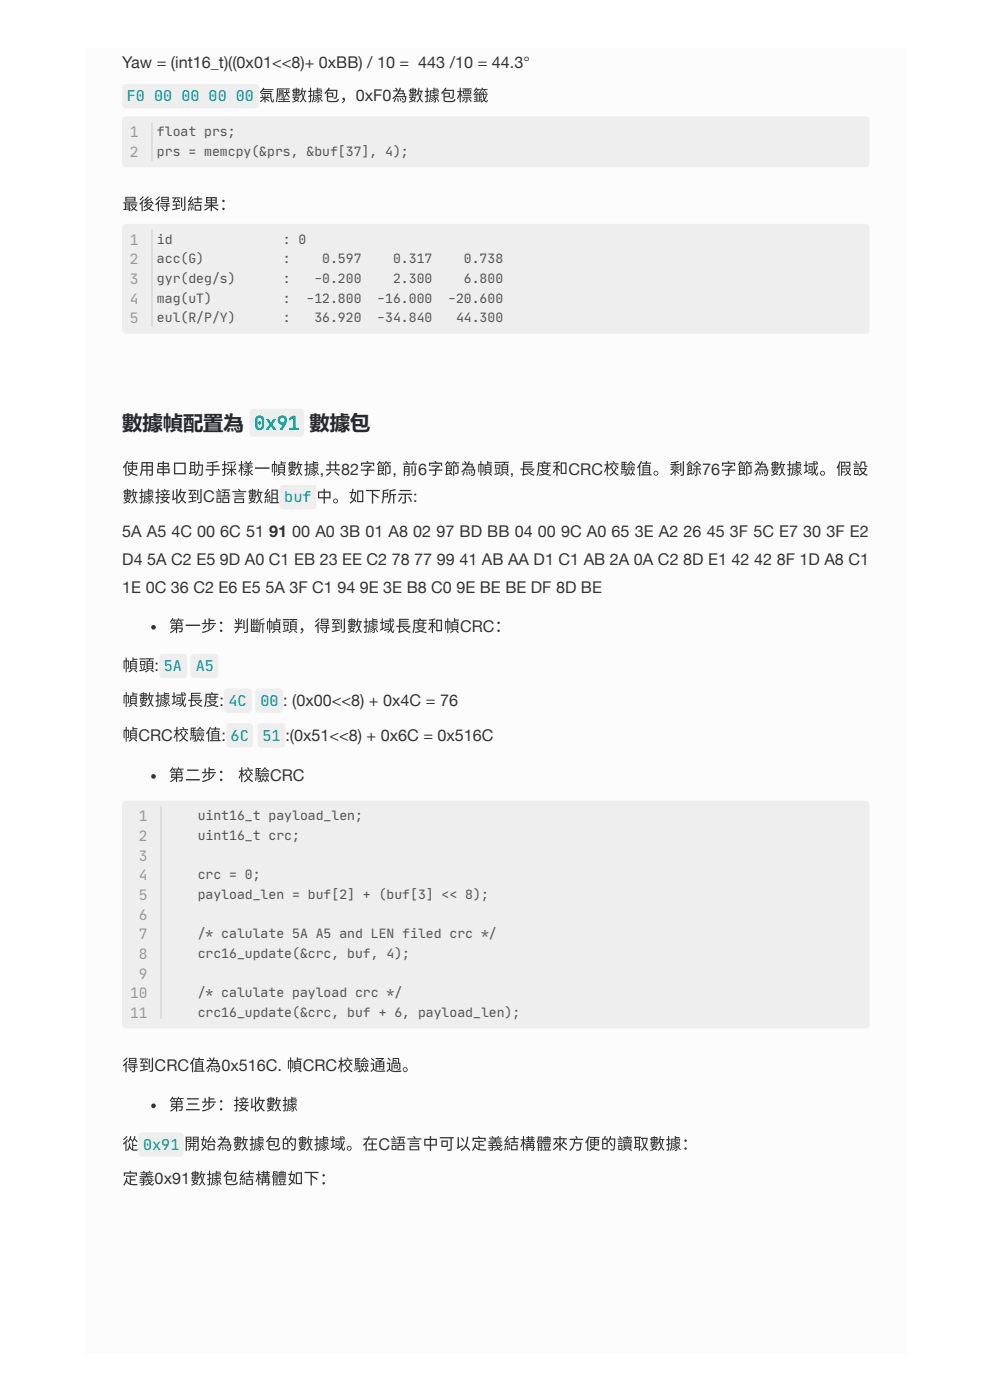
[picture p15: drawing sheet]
<svg xmlns="http://www.w3.org/2000/svg" width="210mm" height="297mm" viewBox="0 0 210 297" stroke-linecap="round" stroke-linejoin="round" font-family="sans-serif">
<defs><g id="words">
<g font-size="4.3" fill="#262a30">
<text x="25.9" y="91.2">數據幀配置為</text>
<text x="65.6" y="91.2">數據包</text>
</g>
<g font-size="3.4" fill="#333">
<text x="25.9" y="14.4">Yaw = (int16_t)((0x01&lt;&lt;8)+ 0xBB) / 10 = 443 /10 = 44.3°</text>
<text x="25.9" y="44.6">最後得到結果：</text>
<text x="25.9" y="100.7">使⽤串⼝助⼿採樣⼀幀數據,共82字節, 前6字節為幀頭, ⻑度和CRC校驗值。剩餘76字節為數據域。假設</text>
<text x="25.9" y="106.6">數據接收到C語⾔數組</text>
<text x="25.9" y="114">5A A5</text>
<text x="36.3" y="114">4C 00</text>
<text x="46.7" y="114">6C 51</text>
<text x="57.1" y="114">91</text>
<text x="62" y="114">00 A0</text>
<text x="72.1" y="114">3B 01 A8</text>
<text x="87.6" y="114">02</text>
<text x="92.5" y="114">97 BD BB 04</text>
<text x="114" y="114">00</text>
<text x="118.9" y="114">9C A0</text>
<text x="129.7" y="114">65</text>
<text x="134.6" y="114">3E A2</text>
<text x="144.9" y="114">26</text>
<text x="149.8" y="114">45</text>
<text x="154.7" y="114">3F 5C E7</text>
<text x="170.3" y="114">30</text>
<text x="175.2" y="114">3F E2</text>
<text x="25.9" y="119.8">D4</text>
<text x="31.2" y="119.8">5A C2 E5</text>
<text x="46.6" y="119.8">9D A0 C1 EB 23 EE C2</text>
<text x="83.1" y="119.8">78</text>
<text x="87.8" y="119.8">77</text>
<text x="92.6" y="119.8">99</text>
<text x="97.4" y="119.8">41 AB AA D1 C1 AB 2A 0A C2</text>
<text x="144.8" y="119.8">8D E1</text>
<text x="155.1" y="119.8">42</text>
<text x="159.9" y="119.8">42</text>
<text x="164.7" y="119.8">8F 1D A8 C1</text>
<text x="25.9" y="125.7">1E 0C 36 C2 E6 E5</text>
<text x="56.3" y="125.7">5A 3F C1</text>
<text x="71.5" y="125.7">94</text>
<text x="76.3" y="125.7">9E 3E B8 C0</text>
<text x="96.8" y="125.7">9E BE BE DF 8D BE</text>
<text x="35.7" y="134.1">第⼀步：判斷幀頭，得到數據域⻑度和幀CRC：</text>
<text x="25.9" y="142.4">幀頭:</text>
<text x="25.9" y="149.8">幀數據域⻑度:</text>
<text x="60.1" y="149.8">:</text>
<text x="62" y="149.8">(0x00&lt;&lt;8) + 0x4C = 76</text>
<text x="25.9" y="157.1">幀CRC校驗值:</text>
<text x="61.4" y="157.1">(0x51&lt;&lt;8) + 0x6C = 0x516C</text>
<text x="35.7" y="165.7">第⼆步： 校驗CRC</text>
<text x="25.9" y="227.2">得到CRC值為0x516C. 幀CRC校驗通過。</text>
<text x="35.7" y="235.6">第三步：接收數據</text>
<text x="25.9" y="243.9">從</text>
<text x="39" y="243.9">開始為數據包的數據域。在C語⾔中可以定義結構體來⽅便的讀取數據：</text>
<text x="25.9" y="251.3">定義0x91數據包結構體如下：</text>
</g>
<g font-size="3.2" fill="#00a0a0">
<text x="26.9" y="21.5">F0</text>
<text x="32.7" y="21.5">00</text>
<text x="38.5" y="21.5">00</text>
<text x="44.2" y="21.5">00</text>
<text x="50" y="21.5">00 氣壓數據包，0xF0為數據包標籤</text>
<text x="60.3" y="106.6">buf 中。如下所⽰:</text>
<text x="34.7" y="142.4">5A</text>
<text x="41.5" y="142.4">A5</text>
<text x="48.5" y="149.8">4C</text>
<text x="55.2" y="149.8">00</text>
<text x="48.9" y="157.1">6C</text>
<text x="55.7" y="157.1">51 :</text>
<text x="30.3" y="243.9">0x91</text>
</g>
<g font-size="3.1" fill="#999">
<text x="27.5" y="29.1">1</text>
<text x="27.5" y="33.3">2</text>
<text x="27.5" y="51.9">1</text>
<text x="27.5" y="56.1">2</text>
<text x="27.5" y="60.3">3</text>
<text x="27.5" y="64.4">4</text>
<text x="27.5" y="68.6">5</text>
<text x="29.5" y="174.3">1</text>
<text x="29.5" y="178.4">2</text>
<text x="29.5" y="182.6">3</text>
<text x="29.5" y="186.8">4</text>
<text x="29.5" y="191">5</text>
<text x="29.5" y="195.1">6</text>
<text x="29.5" y="199.3">7</text>
<text x="29.5" y="203.5">8</text>
<text x="29.5" y="207.6">9</text>
<text x="27.6" y="211.8">10</text>
<text x="27.6" y="216">11</text>
</g>
<g font-size="2.8" fill="#555">
<text x="33.3" y="28.9">float prs;</text>
<text x="33.3" y="33">prs = memcpy(&amp;prs, &amp;buf[37], 4);</text>
<text x="33.3" y="51.7">id</text>
<text x="60" y="51.7">: 0</text>
<text x="33.3" y="55.8">acc(G)</text>
<text x="60" y="55.8">:</text>
<text x="68.3" y="55.8">0.597</text>
<text x="83.3" y="55.8">0.317</text>
<text x="98.3" y="55.8">0.738</text>
<text x="33.3" y="60">gyr(deg/s)</text>
<text x="33.3" y="64.2">mag(uT)</text>
<text x="60" y="60">:</text>
<text x="60" y="64.2">:</text>
<text x="65" y="64.2">-12.800</text>
<text x="66.6" y="60">-0.200</text>
<text x="80" y="64.2">-16.000</text>
<text x="83.3" y="60">2.300</text>
<text x="95" y="64.2">-20.600</text>
<text x="98.3" y="60">6.800</text>
<text x="33.3" y="68.3">eul(R/P/Y)</text>
<text x="60" y="68.3">:</text>
<text x="66.6" y="68.3">36.920</text>
<text x="80" y="68.3">-34.840</text>
<text x="96.7" y="68.3">44.300</text>
<text x="41.9" y="174">uint16_t payload_len;</text>
<text x="41.9" y="178.2">uint16_t crc;</text>
<text x="41.9" y="186.5">crc = 0;</text>
<text x="41.9" y="190.7">payload_len = buf[2] + (buf[3] &lt;&lt; 8);</text>
<text x="41.9" y="199">/* calulate 5A A5 and LEN filed crc */</text>
<text x="41.9" y="203.2">crc16_update(&amp;crc, buf, 4);</text>
<text x="41.9" y="211.5">/* calulate payload crc */</text>
<text x="41.9" y="215.7">crc16_update(&amp;crc, buf + 6, payload_len);</text>
</g>
</g></defs>
<path d="M18.1 10.2h174.1v276.9h-174.1z" fill="#fcfcfc"/>
<g fill="#eee">
<path d="M26.1 18l.6-.2h27.4a.73 .73 0 0 1 .8 .8v3.6a.74 .74 0 0 1-.8 .8h-27.4a.74 .74 0 0 1-.8-.8v-3.6z"/>
<path d="M26.1 24.9l.6-.2h156.9a.74 .74 0 0 1 .7 .7v9.4a.74 .74 0 0 1-.7 .7h-156.9a.74 .74 0 0 1-.8-.7v-9.4z"/>
<path d="M25.9 25.9h155.2v8.4h-155.2z"/>
<path d="M26.1 47.7l.6-.2h156.9a.74 .74 0 0 1 .7 .7v21.9a.74 .74 0 0 1-.7 .7h-156.9a.74 .74 0 0 1-.8-.7v-21.9z"/>
<path d="M25.9 48.7h155.2v20.9h-155.2z"/>
<path d="M53.1 87l.5-.3h10.1a.73 .73 0 0 1 .7 .8v4.4a.74 .74 0 0 1-.7 .7h-10.1a.74 .74 0 0 1-.7-.7v-4.4z"/>
</g>
<path d="M54.4 88.4a.96 .96 0 0 1 1-.2 .96 .96 0 0 1 .6 .9v1.2a.95 .95 0 0 1-1 1 .95 .95 0 0 1-.9-1v-1.4zM54.4 88.5l-.2 .4v1.4a.82 .82 0 0 0 .8 .8 .82 .82 0 0 0 .9-.8v-1.2a.83 .83 0 0 0-.5-.8 .83 .83 0 0 0-1 .2zM54.7 88.7l-.1 1.6a.47 .47 0 0 0 .4 .5 .47 .47 0 0 0 .5-.5v-1.4l-.3-.3zM54.6 88.6a.6 .6 0 0 1 .7-.1 .6 .6 0 0 1 .3 .6v1.2a.6 .6 0 0 1-.6 .6 .6 .6 0 0 1-.5-.6v-1.2zM54.9 89.4a.31 .31 0 0 1 .4 .1 .31 .31 0 0 1-.1 .4 .31 .31 0 0 1-.4 0zM54.9 89.5v.4h.2l.1-.3zM54.4 88.5a.9 .9 0 0 1 1-.2 .9 .9 0 0 1 .5 .8v1.2a.88 .88 0 0 1-.9 .9 .88 .88 0 0 1-.8-.9v-1.4zM54.7 88.7l-.2 .4v1.2a.53 .53 0 0 0 .5 .6 .53 .53 0 0 0 .6-.6l-.1-1.5-.5-.3zM54.9 89.5l.1-.1a.28 .28 0 0 1 .3 .4 .28 .28 0 0 1-.4 .1zM56.3 88.9h.6l.6 .9 .5-.9h.6l-.9 1.1 .9 1.2h-.6l-.5-1-.6 1h-.6l.9-1.2zM56.5 88.9l.8 1.1-.9 1.2h.5l.5-1 .7 1h.4l-.9-1.2 .8-1.1h-.4l-.5 1-.6-1zM56.5 88.9h.4l.6 .9 .5-.9h.4l-.7 1.1 .8 1.2h-.4l-.6-1-.6 1h-.5l.8-1.2zM59.2 88.4a1.07 1.07 0 0 1 1.5 .1 1.07 1.07 0 0 1-.2 1.6l-.6 1.1h-.6l.9-1.4a.6 .6 0 0 1-.5 .3 .6 .6 0 0 1-.6-.3 1.05 1.05 0 0 1 .1-1.4zM59.2 88.5a.76 .76 0 0 0-.1 1.1 .76 .76 0 0 0 1.1 .1h.2l-1 1.5h.4l.5-1a1.11 1.11 0 0 0-.3-1.9zM59.4 89.1a.52 .52 0 0 0 1 0 .52 .52 0 0 0-1 0zM59.2 89.1a.65 .65 0 0 1 1.3 0 .65 .65 0 0 1-1.3 0zM59.2 88.5a.97 .97 0 0 1 1.3 0 .97 .97 0 0 1 .1 1.3l-.8 1.4h-.4l.9-1.4a.85 .85 0 0 1-1.2-.1 .85 .85 0 0 1 .1-1.2zM59.3 89.1a.6 .6 0 0 0 1.2 0 .6 .6 0 0 0-1.2 0zM61.4 88.7l.7-.5h.5v2.6h.7v.4h-1.9v-.4h.8l.1-2.2-.9 .6zM61.4 88.7l.1 .4h-.1l.9-.6v2.4l-.9-.1v.4h1.8v-.4l-.7 .1 .1-2.6h-.5zM61.4 88.7l.7-.4h.5v2.5h.6v.4h-1.8v-.4h.8l.1-2.2-.9 .5z" fill="#00a0a0"/>
<path d="M59.5 103.1l.5-.2h6.4a.74 .74 0 0 1 .7 .8v3.6a.74 .74 0 0 1-.7 .8h-6.4a.74 .74 0 0 1-.7-.8v-3.6z" fill="#eee"/>
<circle cx="32.5" cy="133.1" r=".49" fill="#333"/>
<g fill="#eee">
<path d="M34 138.9l.5-.2h4.4a.74 .74 0 0 1 .8 .8v3.6a.74 .74 0 0 1-.8 .8h-4.4a.74 .74 0 0 1-.7-.8v-3.6z"/>
<path d="M40.6 138.9l.5-.2h4.4a.74 .74 0 0 1 .8 .8v3.6a.74 .74 0 0 1-.8 .8h-4.4a.74 .74 0 0 1-.7-.8v-3.6z"/>
<path d="M47.7 146.3l.5-.2h4.5a.73 .73 0 0 1 .7 .7v3.7a.74 .74 0 0 1-.7 .7h-4.5a.74 .74 0 0 1-.7-.7v-3.7z"/>
<path d="M54.3 146.3l.6-.2h4.4a.73 .73 0 0 1 .7 .7v3.7a.74 .74 0 0 1-.7 .7h-4.4a.74 .74 0 0 1-.8-.7v-3.7z"/>
<path d="M48.2 153.6l.5-.2h4.2a.73 .73 0 0 1 .7 .8v3.6a.74 .74 0 0 1-.7 .8h-4.2a.74 .74 0 0 1-.7-.8v-3.6z"/>
<path d="M54.8 153.6l.5-.2h4.5a.73 .73 0 0 1 .7 .8v3.6a.74 .74 0 0 1-.7 .8h-4.5a.74 .74 0 0 1-.7-.8v-3.6z"/>
</g>
<circle cx="32.5" cy="164.7" r=".49" fill="#333"/>
<g fill="#eee">
<path d="M26.1 170.1l.6-.2h156.9a.73 .73 0 0 1 .7 .7v46.8a.74 .74 0 0 1-.7 .8h-156.9a.74 .74 0 0 1-.8-.8v-46.8z"/>
<path d="M25.9 171.1h155.2v45.8h-155.2z"/>
</g>
<circle cx="32.5" cy="234.6" r=".49" fill="#333"/>
<g fill="#eee">
<path d="M29.6 240.5l.5-.3h8.1a.74 .74 0 0 1 .7 .8v3.7a.74 .74 0 0 1-.7 .7h-8.1a.74 .74 0 0 1-.7-.7v-3.7z"/>
<path d="M25.9 25.9h155.2v8.4h-155.2z"/>
<path d="M25.9 25.9h6.4v8.1h-6.4z"/>
</g>
<path d="M32.2 25.9v8.1" fill="none" stroke="#ddd" stroke-width=".25"/>
<g fill="#eee">
<path d="M25.9 48.7h155.2v20.9h-155.2z"/>
<path d="M25.9 48.7h6.4v20.6h-6.4z"/>
</g>
<path d="M32.2 48.7v20.6" fill="none" stroke="#ddd" stroke-width=".25"/>
<g fill="#eee">
<path d="M25.9 171.1h155.2v45.8h-155.2z"/>
<path d="M25.9 171.1h8.4v45.1h-8.4z"/>
</g>
<path d="M34.1 171.1v45.1" fill="none" stroke="#ddd" stroke-width=".25"/>
<use href="#words"/>
</svg>
